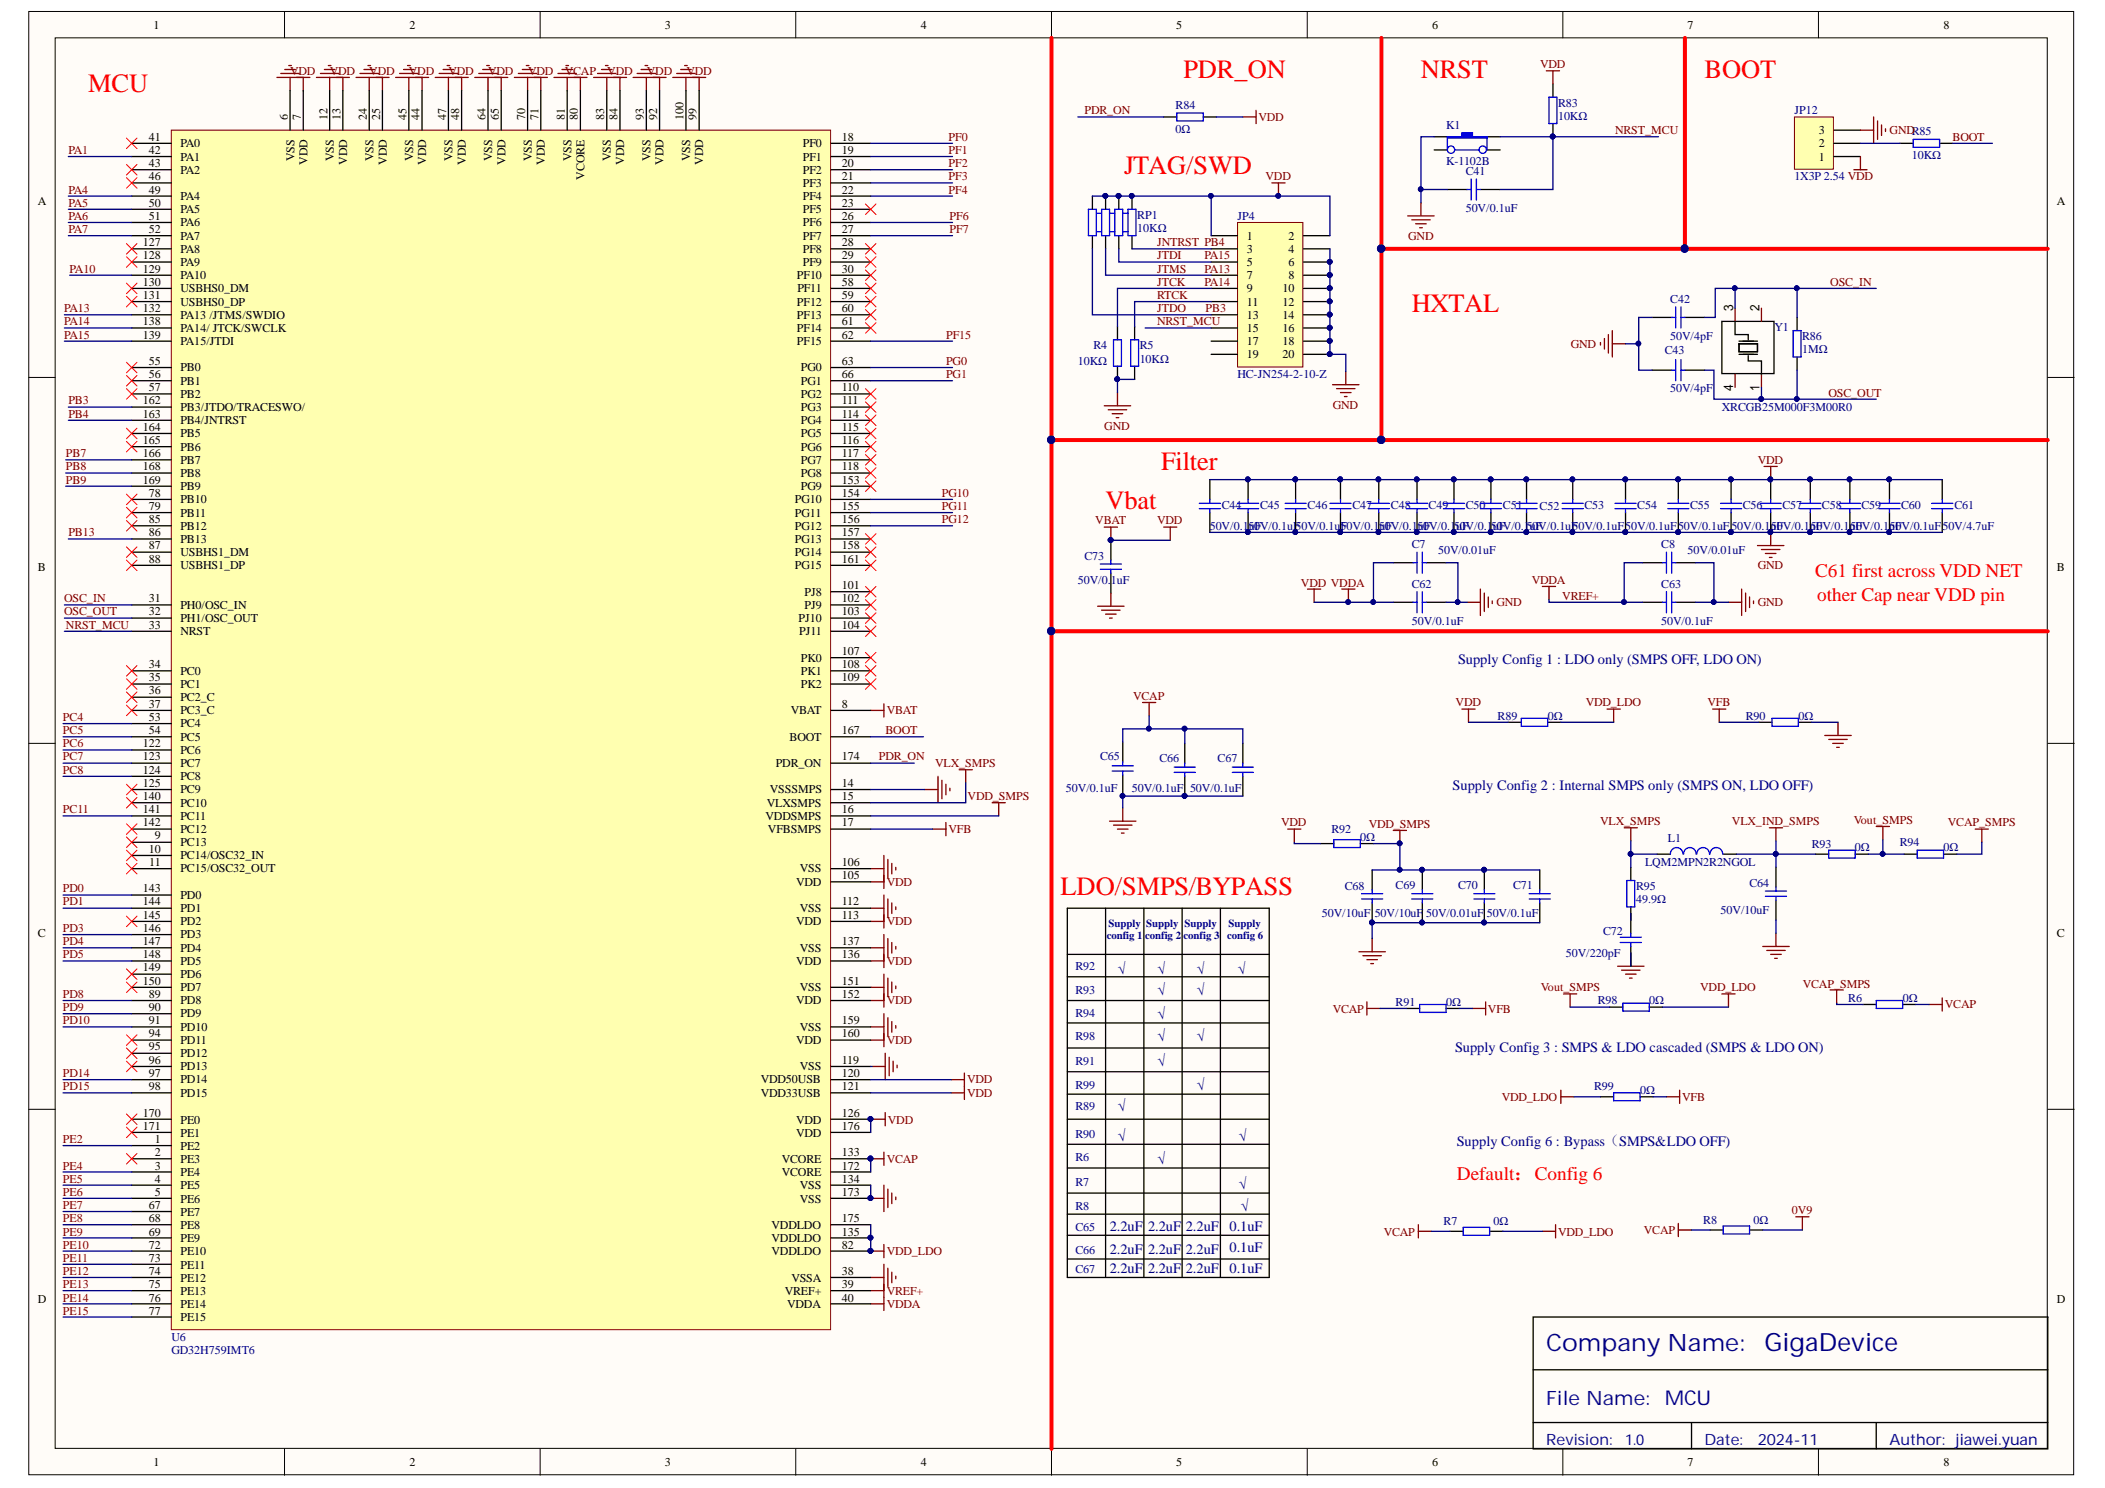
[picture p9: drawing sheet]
<svg xmlns="http://www.w3.org/2000/svg" width="297mm" height="210mm" viewBox="0 0 297 210" stroke-linecap="round" stroke-linejoin="round" font-family="sans-serif">
<defs><g id="words">
<g font-size="3.7" fill="#f00">
<text x="167" y="11.1">PDR_ON</text>
<text x="200.5" y="11.1">NRST</text>
<text x="240.5" y="11.1">BOOT</text>
<text x="12.4" y="12.9">MCU</text>
<text x="158.6" y="24.6">JTAG/SWD</text>
<text x="199.2" y="44">HXTAL</text>
<text x="156" y="71.8">Vbat</text>
<text x="163.9" y="66.3">Filter</text>
<text x="149.7" y="126.2">LDO/SMPS/BYPASS</text>
</g>
<text font-size="3.6" fill="#000080" x="249" y="190.5">GigaDevice</text>
<text font-size="3.4" fill="#11037f" x="218.2" y="190.5">Company Name:</text>
<text font-size="2.8" fill="#11037f" x="218.2" y="198.1">File Name: MCU</text>
<g font-size="2.7" fill="#f00">
<text x="256.2" y="81.4">C61 first across VDD NET</text>
<text x="256.4" y="84.8">other Cap near VDD pin</text>
<text x="205.6" y="166.4">Default：Config 6</text>
</g>
<g font-size="2.2" fill="#11037f">
<text x="218.2" y="203.8">Revision:</text>
<text x="240.5" y="203.8">Date:</text>
<text x="266.7" y="203.8">Author: jiawei.yuan</text>
</g>
<text font-size="2.2" fill="#000080" x="248" y="203.8">2024-11</text>
<text font-size="2.1" fill="#000080" x="229.3" y="203.9">1.0</text>
<g font-size="2" fill="#000080">
<text x="205.7" y="93.7">Supply Config 1 : LDO only (SMPS OFF, LDO ON)</text>
<text x="205" y="111.5">Supply Config 2 : Internal SMPS only (SMPS ON, LDO OFF)</text>
<text x="157.7" y="137.4">√</text>
<text x="163.3" y="137.4">√</text>
<text x="168.9" y="137.4">√</text>
<text x="174.6" y="137.4">√</text>
<text x="163.3" y="140.3">√</text>
<text x="163.3" y="143.7">√</text>
<text x="168.9" y="140.3">√</text>
<text x="163.3" y="146.8">√</text>
<text x="168.9" y="146.8">√</text>
<text x="205.3" y="148.3">Supply Config 3 : SMPS &amp; LDO cascaded (SMPS &amp; LDO ON)</text>
<text x="163.3" y="150.4">√</text>
<text x="168.9" y="153.8">√</text>
<text x="157.7" y="156.7">√</text>
<text x="157.7" y="160.9">√</text>
<text x="174.8" y="160.9">√</text>
<text x="205.6" y="161.7">Supply Config 6 : Bypass（SMPS&amp;LDO OFF)</text>
<text x="163.3" y="164.2">√</text>
<text x="174.8" y="167.7">√</text>
<text x="156.6" y="173.6">2.2uF</text>
<text x="162" y="173.6">2.2uF</text>
<text x="167.3" y="173.6">2.2uF</text>
<text x="173.5" y="173.6">0.1uF</text>
<text x="175" y="170.8">√</text>
<text x="156.6" y="176.8">2.2uF</text>
<text x="156.6" y="179.6">2.2uF</text>
<text x="162" y="176.8">2.2uF</text>
<text x="162" y="179.6">2.2uF</text>
<text x="167.3" y="179.6">2.2uF</text>
<text x="167.3" y="176.8">2.2uF</text>
<text x="173.5" y="176.6">0.1uF</text>
<text x="173.5" y="179.6">0.1uF</text>
</g>
<g font-size="1.7">
<text x="21.7" y="4.1">1</text>
<text x="57.8" y="4.1">2</text>
<text x="93.8" y="4.1">3</text>
<text x="129.9" y="4.1">4</text>
<text x="166" y="4.1">5</text>
<text x="202.1" y="4.1">6</text>
<text x="238.1" y="4.1">7</text>
<text x="274.3" y="4.1">8</text>
<text x="40.6" y="16.9" transform="rotate(-90 40.6 16.9)">6</text>
<text x="42.5" y="16.9" transform="rotate(-90 42.5 16.9)">7</text>
<text x="46.2" y="16.9" transform="rotate(-90 46.2 16.9)">12</text>
<text x="48.1" y="16.9" transform="rotate(-90 48.1 16.9)">13</text>
<text x="51.8" y="16.9" transform="rotate(-90 51.8 16.9)">24</text>
<text x="53.6" y="16.9" transform="rotate(-90 53.6 16.9)">25</text>
<text x="57.4" y="16.9" transform="rotate(-90 57.4 16.9)">45</text>
<text x="59.2" y="16.9" transform="rotate(-90 59.2 16.9)">44</text>
<text x="62.9" y="16.9" transform="rotate(-90 62.9 16.9)">47</text>
<text x="64.8" y="16.9" transform="rotate(-90 64.8 16.9)">48</text>
<text x="68.5" y="16.9" transform="rotate(-90 68.5 16.9)">64</text>
<text x="70.4" y="16.9" transform="rotate(-90 70.4 16.9)">65</text>
<text x="74.1" y="16.9" transform="rotate(-90 74.1 16.9)">70</text>
<text x="76" y="16.9" transform="rotate(-90 76 16.9)">71</text>
<text x="79.7" y="16.9" transform="rotate(-90 79.7 16.9)">81</text>
<text x="81.6" y="16.9" transform="rotate(-90 81.6 16.9)">80</text>
<text x="85.3" y="16.9" transform="rotate(-90 85.3 16.9)">83</text>
<text x="87.1" y="16.9" transform="rotate(-90 87.1 16.9)">84</text>
<text x="90.9" y="16.9" transform="rotate(-90 90.9 16.9)">93</text>
<text x="92.7" y="16.9" transform="rotate(-90 92.7 16.9)">92</text>
<text x="96.4" y="16.9" transform="rotate(-90 96.4 16.9)">100</text>
<text x="98.3" y="16.9" transform="rotate(-90 98.3 16.9)">99</text>
<text x="21" y="19.9">41</text>
<text x="21" y="21.7">42</text>
<text x="21" y="23.6">43</text>
<text x="25.5" y="20.8">PA0</text>
<text x="25.5" y="22.7">PA1</text>
<text x="41.5" y="22.7" transform="rotate(-90 41.5 22.7)">VSS</text>
<text x="43.4" y="23.3" transform="rotate(-90 43.4 23.3)">VDD</text>
<text x="47.1" y="22.7" transform="rotate(-90 47.1 22.7)">VSS</text>
<text x="49" y="23.3" transform="rotate(-90 49 23.3)">VDD</text>
<text x="52.7" y="22.7" transform="rotate(-90 52.7 22.7)">VSS</text>
<text x="54.6" y="23.3" transform="rotate(-90 54.6 23.3)">VDD</text>
<text x="58.3" y="22.7" transform="rotate(-90 58.3 22.7)">VSS</text>
<text x="60.1" y="23.3" transform="rotate(-90 60.1 23.3)">VDD</text>
<text x="63.9" y="22.7" transform="rotate(-90 63.9 22.7)">VSS</text>
<text x="65.7" y="23.3" transform="rotate(-90 65.7 23.3)">VDD</text>
<text x="69.5" y="22.7" transform="rotate(-90 69.5 22.7)">VSS</text>
<text x="71.3" y="23.3" transform="rotate(-90 71.3 23.3)">VDD</text>
<text x="75" y="22.7" transform="rotate(-90 75 22.7)">VSS</text>
<text x="76.9" y="23.3" transform="rotate(-90 76.9 23.3)">VDD</text>
<text x="80.6" y="22.7" transform="rotate(-90 80.6 22.7)">VSS</text>
<text x="86.2" y="22.7" transform="rotate(-90 86.2 22.7)">VSS</text>
<text x="88.1" y="23.3" transform="rotate(-90 88.1 23.3)">VDD</text>
<text x="91.8" y="22.7" transform="rotate(-90 91.8 22.7)">VSS</text>
<text x="93.6" y="23.3" transform="rotate(-90 93.6 23.3)">VDD</text>
<text x="97.4" y="22.7" transform="rotate(-90 97.4 22.7)">VSS</text>
<text x="99.2" y="23.3" transform="rotate(-90 99.2 23.3)">VDD</text>
<text x="113.3" y="20.8">PF0</text>
<text x="113.3" y="22.7">PF1</text>
<text x="118.8" y="19.9">18</text>
<text x="118.8" y="21.7">19</text>
<text x="118.8" y="23.6">20</text>
<text x="256.7" y="22.7">1</text>
<text x="256.7" y="20.8">2</text>
<text x="256.7" y="18.9">3</text>
<text x="5.3" y="28.9">A</text>
<text x="21" y="25.4">46</text>
<text x="21" y="27.3">49</text>
<text x="21" y="29.2">50</text>
<text x="25.5" y="24.5">PA2</text>
<text x="25.5" y="28.2">PA4</text>
<text x="82.5" y="25.4" transform="rotate(-90 82.5 25.4)">VCORE</text>
<text x="113.3" y="24.5">PF2</text>
<text x="113.3" y="26.4">PF3</text>
<text x="113.3" y="28.2">PF4</text>
<text x="118.8" y="25.4">21</text>
<text x="118.8" y="27.3">22</text>
<text x="118.8" y="29.2">23</text>
<text x="290.3" y="28.9">A</text>
<text x="20.1" y="34.7">127</text>
<text x="21" y="31">51</text>
<text x="21" y="32.9">52</text>
<text x="25.5" y="30.1">PA5</text>
<text x="25.5" y="31.9">PA6</text>
<text x="25.5" y="33.8">PA7</text>
<text x="25.5" y="35.7">PA8</text>
<text x="113.3" y="31.9">PF6</text>
<text x="113.3" y="33.8">PF7</text>
<text x="113.3" y="35.7">PF8</text>
<text x="113.3" y="30.1">PF5</text>
<text x="118.8" y="31">26</text>
<text x="118.8" y="32.9">27</text>
<text x="118.8" y="34.7">28</text>
<text x="176" y="33.8">1</text>
<text x="176" y="35.7">3</text>
<text x="181.8" y="33.8">2</text>
<text x="181.8" y="35.7">4</text>
<text x="20.1" y="36.6">128</text>
<text x="20.1" y="38.5">129</text>
<text x="20.1" y="40.3">130</text>
<text x="25.5" y="37.5">PA9</text>
<text x="25.5" y="39.4">PA10</text>
<text x="25.5" y="41.2">USBHS0_DM</text>
<text x="112.4" y="39.4">PF10</text>
<text x="112.5" y="41.2">PF11</text>
<text x="113.3" y="37.5">PF9</text>
<text x="118.8" y="36.6">29</text>
<text x="118.8" y="38.5">30</text>
<text x="118.8" y="40.3">58</text>
<text x="176" y="37.5">5</text>
<text x="176" y="39.4">7</text>
<text x="176" y="41.2">9</text>
<text x="181" y="41.2">10</text>
<text x="181.8" y="37.5">6</text>
<text x="181.8" y="39.4">8</text>
<text x="20.1" y="44">132</text>
<text x="20.1" y="45.9">138</text>
<text x="20.1" y="47.8">139</text>
<text x="20.1" y="42.2">131</text>
<text x="25.5" y="45">PA13 /JTMS/SWDIO</text>
<text x="25.5" y="46.8">PA14/ JTCK/SWCLK</text>
<text x="25.5" y="43.1">USBHS0_DP</text>
<text x="112.4" y="43.1">PF12</text>
<text x="112.4" y="45">PF13</text>
<text x="112.4" y="46.8">PF14</text>
<text x="118.8" y="42.2">59</text>
<text x="118.8" y="44">60</text>
<text x="118.8" y="45.9">61</text>
<text x="118.8" y="47.8">62</text>
<text x="176" y="43.1">11</text>
<text x="176" y="45">13</text>
<text x="176" y="46.8">15</text>
<text x="181" y="43.1">12</text>
<text x="181" y="45">14</text>
<text x="181" y="46.8">16</text>
<text x="21" y="51.5">55</text>
<text x="21" y="53.3">56</text>
<text x="25.5" y="52.4">PB0</text>
<text x="25.5" y="48.7">PA15/JTDI</text>
<text x="112.4" y="48.7">PF15</text>
<text x="113" y="52.4">PG0</text>
<text x="118.8" y="51.5">63</text>
<text x="118.8" y="53.3">66</text>
<text x="176" y="48.7">17</text>
<text x="176" y="50.5">19</text>
<text x="181" y="48.7">18</text>
<text x="181" y="50.5">20</text>
<text x="20.1" y="57.1">162</text>
<text x="20.1" y="58.9">163</text>
<text x="21" y="55.2">57</text>
<text x="25.5" y="54.3">PB1</text>
<text x="25.5" y="56.1">PB2</text>
<text x="25.5" y="58">PB3/JTDO/TRACESWO/</text>
<text x="25.5" y="59.8">PB4/JNTRST</text>
<text x="113" y="54.3">PG1</text>
<text x="113" y="58">PG3</text>
<text x="113" y="59.8">PG4</text>
<text x="113" y="56.1">PG2</text>
<text x="118.8" y="57.1">111</text>
<text x="118.8" y="58.9">114</text>
<text x="118.8" y="55.2">110</text>
<text x="20.1" y="60.8">164</text>
<text x="20.1" y="62.6">165</text>
<text x="20.1" y="64.5">166</text>
<text x="25.5" y="61.7">PB5</text>
<text x="25.5" y="63.6">PB6</text>
<text x="25.5" y="65.4">PB7</text>
<text x="113" y="61.7">PG5</text>
<text x="113" y="63.6">PG6</text>
<text x="113" y="65.4">PG7</text>
<text x="118.8" y="60.8">115</text>
<text x="118.8" y="62.6">116</text>
<text x="118.8" y="64.5">117</text>
<text x="20.1" y="66.4">168</text>
<text x="20.1" y="68.2">169</text>
<text x="21" y="70.1">78</text>
<text x="21" y="71.9">79</text>
<text x="25.5" y="71">PB10</text>
<text x="25.5" y="67.3">PB8</text>
<text x="25.5" y="69.1">PB9</text>
<text x="112.2" y="71">PG10</text>
<text x="113" y="67.3">PG8</text>
<text x="113" y="69.1">PG9</text>
<text x="118.8" y="66.4">118</text>
<text x="118.8" y="68.2">153</text>
<text x="118.8" y="70.1">154</text>
<text x="118.8" y="71.9">155</text>
<text x="21" y="73.8">85</text>
<text x="21" y="75.7">86</text>
<text x="21" y="77.5">87</text>
<text x="25.5" y="72.9">PB11</text>
<text x="25.5" y="74.7">PB12</text>
<text x="25.5" y="76.6">PB13</text>
<text x="112.2" y="72.9">PG11</text>
<text x="112.2" y="74.7">PG12</text>
<text x="112.2" y="76.6">PG13</text>
<text x="118.8" y="73.8">156</text>
<text x="118.8" y="75.7">157</text>
<text x="118.8" y="77.5">158</text>
<text x="5.3" y="80.6">B</text>
<text x="21" y="79.4">88</text>
<text x="25.5" y="78.4">USBHS1_DM</text>
<text x="25.5" y="80.3">USBHS1_DP</text>
<text x="112.2" y="78.4">PG14</text>
<text x="112.2" y="80.3">PG15</text>
<text x="118.8" y="83.1">101</text>
<text x="118.8" y="79.4">161</text>
<text x="290.3" y="80.6">B</text>
<text x="21" y="84.9">31</text>
<text x="21" y="86.8">32</text>
<text x="21" y="88.7">33</text>
<text x="25.5" y="85.9">PH0/OSC_IN</text>
<text x="25.5" y="87.7">PH1/OSC_OUT</text>
<text x="25.5" y="89.6">NRST</text>
<text x="112.7" y="87.7">PJ10</text>
<text x="112.8" y="89.6">PJ11</text>
<text x="113.5" y="84">PJ8</text>
<text x="113.5" y="85.9">PJ9</text>
<text x="118.8" y="84.9">102</text>
<text x="118.8" y="86.8">103</text>
<text x="118.8" y="88.7">104</text>
<text x="21" y="94.2">34</text>
<text x="25.5" y="95.2">PC0</text>
<text x="113" y="93.3">PK0</text>
<text x="113" y="95.2">PK1</text>
<text x="118.8" y="92.4">107</text>
<text x="118.8" y="94.2">108</text>
<text x="21" y="96.1">35</text>
<text x="21" y="98">36</text>
<text x="21" y="99.8">37</text>
<text x="21" y="101.7">53</text>
<text x="25.5" y="97">PC1</text>
<text x="25.5" y="98.9">PC2_C</text>
<text x="25.5" y="100.8">PC3_C</text>
<text x="111.6" y="100.8">VBAT</text>
<text x="113" y="97">PK2</text>
<text x="118.8" y="99.8">8</text>
<text x="118.8" y="96.1">109</text>
<text x="20.1" y="105.4">122</text>
<text x="20.1" y="107.3">123</text>
<text x="21" y="103.5">54</text>
<text x="25.5" y="102.6">PC4</text>
<text x="25.5" y="104.5">PC5</text>
<text x="25.5" y="106.3">PC6</text>
<text x="111.4" y="104.5">BOOT</text>
<text x="118.8" y="103.5">167</text>
<text x="118.8" y="107.3">174</text>
<text x="20.1" y="109.1">124</text>
<text x="20.1" y="111">125</text>
<text x="20.1" y="112.8">140</text>
<text x="25.5" y="108.2">PC7</text>
<text x="25.5" y="110.1">PC8</text>
<text x="25.5" y="111.9">PC9</text>
<text x="25.5" y="113.8">PC10</text>
<text x="108.2" y="113.8">VLXSMPS</text>
<text x="108.6" y="111.9">VSSSMPS</text>
<text x="109.5" y="108.2">PDR_ON</text>
<text x="118.8" y="111">14</text>
<text x="118.8" y="112.8">15</text>
<text x="20.1" y="114.7">141</text>
<text x="20.1" y="116.6">142</text>
<text x="21.8" y="118.4">9</text>
<text x="25.5" y="119.4">PC13</text>
<text x="25.5" y="115.6">PC11</text>
<text x="25.5" y="117.5">PC12</text>
<text x="108" y="115.6">VDDSMPS</text>
<text x="108.4" y="117.5">VFBSMPS</text>
<text x="118.8" y="114.7">16</text>
<text x="118.8" y="116.6">17</text>
<text x="20.1" y="125.9">143</text>
<text x="21" y="120.3">10</text>
<text x="21.1" y="122.1">11</text>
<text x="25.5" y="121.2">PC14/OSC32_IN</text>
<text x="25.5" y="123.1">PC15/OSC32_OUT</text>
<text x="112.3" y="124.9">VDD</text>
<text x="112.9" y="123.1">VSS</text>
<text x="118.8" y="122.1">106</text>
<text x="118.8" y="124">105</text>
<text x="20.1" y="127.7">144</text>
<text x="20.1" y="129.6">145</text>
<text x="20.1" y="131.4">146</text>
<text x="25.5" y="126.8">PD0</text>
<text x="25.5" y="128.7">PD1</text>
<text x="25.5" y="130.5">PD2</text>
<text x="112.3" y="130.5">VDD</text>
<text x="112.9" y="128.7">VSS</text>
<text x="118.8" y="127.7">112</text>
<text x="118.8" y="129.6">113</text>
<text x="5.3" y="132.2">C</text>
<text x="20.1" y="133.3">147</text>
<text x="20.1" y="135.2">148</text>
<text x="20.1" y="137">149</text>
<text x="25.5" y="132.4">PD3</text>
<text x="25.5" y="134.2">PD4</text>
<text x="25.5" y="136.1">PD5</text>
<text x="25.5" y="137.9">PD6</text>
<text x="112.3" y="136.1">VDD</text>
<text x="112.9" y="134.2">VSS</text>
<text x="118.8" y="135.2">136</text>
<text x="118.8" y="133.3">137</text>
<text x="290.3" y="132.2">C</text>
<text x="20.1" y="138.9">150</text>
<text x="21" y="140.7">89</text>
<text x="21" y="142.6">90</text>
<text x="25.5" y="141.7">PD8</text>
<text x="25.5" y="143.5">PD9</text>
<text x="25.5" y="139.8">PD7</text>
<text x="112.3" y="141.7">VDD</text>
<text x="112.9" y="139.8">VSS</text>
<text x="118.8" y="140.7">152</text>
<text x="118.8" y="138.9">151</text>
<text x="21" y="144.5">91</text>
<text x="21" y="146.3">94</text>
<text x="21" y="148.2">95</text>
<text x="25.5" y="145.4">PD10</text>
<text x="25.5" y="147.2">PD11</text>
<text x="25.5" y="149.1">PD12</text>
<text x="112.3" y="147.2">VDD</text>
<text x="112.9" y="145.4">VSS</text>
<text x="118.8" y="146.3">160</text>
<text x="118.8" y="144.5">159</text>
<text x="21" y="150">96</text>
<text x="21" y="151.9">97</text>
<text x="21" y="153.8">98</text>
<text x="25.5" y="151">PD13</text>
<text x="25.5" y="152.8">PD14</text>
<text x="25.5" y="154.7">PD15</text>
<text x="107.4" y="152.8">VDD50USB</text>
<text x="107.4" y="154.7">VDD33USB</text>
<text x="112.9" y="151">VSS</text>
<text x="118.8" y="150">119</text>
<text x="118.8" y="151.9">120</text>
<text x="118.8" y="153.8">121</text>
<text x="20.1" y="157.6">170</text>
<text x="20.1" y="159.4">171</text>
<text x="21.8" y="161.3">1</text>
<text x="25.5" y="158.5">PE0</text>
<text x="25.5" y="160.3">PE1</text>
<text x="112.3" y="158.5">VDD</text>
<text x="112.3" y="160.3">VDD</text>
<text x="118.8" y="157.6">126</text>
<text x="118.8" y="159.4">176</text>
<text x="21.8" y="163.1">2</text>
<text x="21.8" y="165">3</text>
<text x="21.8" y="166.9">4</text>
<text x="25.5" y="162.2">PE2</text>
<text x="25.5" y="164.1">PE3</text>
<text x="25.5" y="165.9">PE4</text>
<text x="25.5" y="167.8">PE5</text>
<text x="110.3" y="164.1">VCORE</text>
<text x="110.3" y="165.9">VCORE</text>
<text x="112.9" y="167.8">VSS</text>
<text x="118.8" y="163.1">133</text>
<text x="118.8" y="166.9">134</text>
<text x="118.8" y="165">172</text>
<text x="21" y="170.6">67</text>
<text x="21" y="172.4">68</text>
<text x="21.8" y="168.7">5</text>
<text x="25.5" y="169.6">PE6</text>
<text x="25.5" y="171.5">PE7</text>
<text x="25.5" y="173.4">PE8</text>
<text x="108.9" y="173.4">VDDLDO</text>
<text x="112.9" y="169.6">VSS</text>
<text x="118.8" y="168.7">173</text>
<text x="118.8" y="172.4">175</text>
<text x="21" y="174.3">69</text>
<text x="21" y="176.2">72</text>
<text x="21" y="178">73</text>
<text x="21" y="179.9">74</text>
<text x="25.5" y="175.2">PE9</text>
<text x="25.5" y="177.1">PE10</text>
<text x="25.5" y="178.9">PE11</text>
<text x="108.9" y="177.1">VDDLDO</text>
<text x="108.9" y="175.2">VDDLDO</text>
<text x="118.8" y="179.9">38</text>
<text x="118.8" y="176.2">82</text>
<text x="118.8" y="174.3">135</text>
<text x="5.3" y="183.8">D</text>
<text x="21" y="181.7">75</text>
<text x="21" y="183.6">76</text>
<text x="21" y="185.5">77</text>
<text x="25.5" y="180.8">PE12</text>
<text x="25.5" y="182.7">PE13</text>
<text x="25.5" y="184.5">PE14</text>
<text x="110.7" y="182.7">VREF+</text>
<text x="111.1" y="184.5">VDDA</text>
<text x="111.7" y="180.8">VSSA</text>
<text x="118.8" y="183.6">40</text>
<text x="118.8" y="181.7">39</text>
<text x="290.3" y="183.8">D</text>
<text x="25.5" y="186.4">PE15</text>
<text x="21.7" y="206.8">1</text>
<text x="57.8" y="206.8">2</text>
<text x="93.8" y="206.8">3</text>
<text x="129.9" y="206.8">4</text>
<text x="166" y="206.8">5</text>
<text x="202.1" y="206.8">6</text>
<text x="238.1" y="206.8">7</text>
<text x="274.3" y="206.8">8</text>
</g>
<g font-size="1.7" fill="#800000">
<text x="40.9" y="10.6">VDD</text>
<text x="46.5" y="10.6">VDD</text>
<text x="52.1" y="10.6">VDD</text>
<text x="57.7" y="10.6">VDD</text>
<text x="63.3" y="10.6">VDD</text>
<text x="68.9" y="10.6">VDD</text>
<text x="74.5" y="10.6">VDD</text>
<text x="79.7" y="10.6">VCAP</text>
<text x="85.7" y="10.6">VDD</text>
<text x="91.3" y="10.6">VDD</text>
<text x="96.9" y="10.6">VDD</text>
<text x="217.3" y="9.6">VDD</text>
<text x="153" y="16.1">PDR_ON</text>
<text x="177.6" y="17.1">VDD</text>
<text x="9.6" y="21.7">PA1</text>
<text x="133.8" y="19.9">PF0</text>
<text x="133.8" y="21.7">PF1</text>
<text x="133.8" y="23.6">PF2</text>
<text x="227.9" y="18.9">NRST_MCU</text>
<text x="266.7" y="18.9">GNDR85</text>
<text x="275.5" y="19.9">BOOT</text>
<text x="9.6" y="27.3">PA4</text>
<text x="9.6" y="29.2">PA5</text>
<text x="133.8" y="25.4">PF3</text>
<text x="133.8" y="27.3">PF4</text>
<text x="178.6" y="25.4">VDD</text>
<text x="9.6" y="31">PA6</text>
<text x="9.6" y="32.9">PA7</text>
<text x="134" y="31">PF6</text>
<text x="134" y="32.9">PF7</text>
<text x="163.3" y="34.7">JNTRST PB4</text>
<text x="198.7" y="33.8">GND</text>
<text x="9.8" y="38.5">PA10</text>
<text x="163.3" y="36.6">JTDI</text>
<text x="163.3" y="38.5">JTMS</text>
<text x="163.3" y="40.3">JTCK</text>
<text x="170" y="40.3">PA14</text>
<text x="170" y="38.5">PA13</text>
<text x="170" y="36.6">PA15</text>
<text x="258.3" y="40.3">OSC_IN</text>
<text x="9.1" y="44">PA13</text>
<text x="9.1" y="45.9">PA14</text>
<text x="9.1" y="47.8">PA15</text>
<text x="133.5" y="47.8">PF15</text>
<text x="163.3" y="42.2">RTCK</text>
<text x="163.3" y="44">JTDO</text>
<text x="163.3" y="45.9">NRST_MCU</text>
<text x="170.1" y="44">PB3</text>
<text x="133.5" y="51.5">PG0</text>
<text x="133.5" y="53.3">PG1</text>
<text x="221.6" y="49">GND</text>
<text x="9.6" y="58.9">PB4</text>
<text x="9.6" y="57.1">PB3</text>
<text x="188.1" y="57.6">GND</text>
<text x="258" y="56">OSC_OUT</text>
<text x="9.3" y="64.5">PB7</text>
<text x="155.8" y="60.6">GND</text>
<text x="248" y="65.4">VDD</text>
<text x="9.3" y="66.4">PB8</text>
<text x="9.3" y="68.2">PB9</text>
<text x="132.9" y="70.1">PG10</text>
<text x="132.9" y="71.9">PG11</text>
<text x="9.6" y="75.7">PB13</text>
<text x="132.9" y="73.8">PG12</text>
<text x="154.6" y="74">VBAT</text>
<text x="163.3" y="74">VDD</text>
<text x="183.6" y="82.8">VDD VDDA</text>
<text x="216.1" y="82.3">VDDA</text>
<text x="248" y="80.3">GND</text>
<text x="9.1" y="84.9">OSC_IN</text>
<text x="9.1" y="86.8">OSC_OUT</text>
<text x="9.3" y="88.7">NRST_MCU</text>
<text x="211.2" y="85.5">GND</text>
<text x="220.5" y="84.6">VREF+</text>
<text x="248" y="85.5">GND</text>
<text x="8.9" y="101.7">PC4</text>
<text x="125.1" y="100.8">VBAT</text>
<text x="159.9" y="98.7">VCAP</text>
<text x="205.4" y="99.7">VDD</text>
<text x="223.8" y="99.7">VDD_LDO</text>
<text x="240.9" y="99.7">VFB</text>
<text x="8.9" y="103.5">PC5</text>
<text x="8.9" y="105.4">PC6</text>
<text x="8.9" y="107.3">PC7</text>
<text x="124" y="107.3">PDR_ON</text>
<text x="125" y="103.5">BOOT</text>
<text x="8.9" y="109.1">PC8</text>
<text x="132" y="108.2">VLX_SMPS</text>
<text x="136.5" y="112.8">VDD_SMPS</text>
<text x="8.9" y="114.7">PC11</text>
<text x="133.8" y="117.5">VFB</text>
<text x="180.8" y="116.6">VDD</text>
<text x="193.1" y="116.8">VDD_SMPS</text>
<text x="225.8" y="116.4">VLX_SMPS</text>
<text x="244.4" y="116.4">VLX_IND_SMPS</text>
<text x="261.6" y="116.2">Vout_SMPS</text>
<text x="274.9" y="116.6">VCAP_SMPS</text>
<text x="8.9" y="125.9">PD0</text>
<text x="125.1" y="124.9">VDD</text>
<text x="8.9" y="127.7">PD1</text>
<text x="8.9" y="131.4">PD3</text>
<text x="125.1" y="130.5">VDD</text>
<text x="8.9" y="133.3">PD4</text>
<text x="8.9" y="135.2">PD5</text>
<text x="125.1" y="136.1">VDD</text>
<text x="8.9" y="140.7">PD8</text>
<text x="8.9" y="142.6">PD9</text>
<text x="125.1" y="141.7">VDD</text>
<text x="188.1" y="142.9">VCAP</text>
<text x="210" y="142.9">VFB</text>
<text x="217.4" y="139.8">Vout_SMPS</text>
<text x="239.9" y="139.8">VDD_LDO</text>
<text x="254.4" y="139.3">VCAP_SMPS</text>
<text x="274.4" y="142.3">VCAP</text>
<text x="8.9" y="144.5">PD10</text>
<text x="125.1" y="147.2">VDD</text>
<text x="8.9" y="151.9">PD14</text>
<text x="8.9" y="153.8">PD15</text>
<text x="136.5" y="152.8">VDD</text>
<text x="136.5" y="154.7">VDD</text>
<text x="211.9" y="155.3">VDD_LDO</text>
<text x="237.4" y="155.3">VFB</text>
<text x="8.9" y="161.3">PE2</text>
<text x="125.3" y="158.5">VDD</text>
<text x="8.9" y="165">PE4</text>
<text x="8.9" y="166.9">PE5</text>
<text x="125.1" y="164.1">VCAP</text>
<text x="8.9" y="170.6">PE7</text>
<text x="8.9" y="172.4">PE8</text>
<text x="8.9" y="168.7">PE6</text>
<text x="252.9" y="171.3">0V9</text>
<text x="8.9" y="174.3">PE9</text>
<text x="8.9" y="176.2">PE10</text>
<text x="8.9" y="178">PE11</text>
<text x="8.9" y="179.9">PE12</text>
<text x="125.1" y="177.1">VDD_LDO</text>
<text x="195.3" y="174.3">VCAP</text>
<text x="219.9" y="174.3">VDD_LDO</text>
<text x="232" y="174">VCAP</text>
<text x="8.9" y="181.7">PE13</text>
<text x="8.9" y="183.6">PE14</text>
<text x="8.9" y="185.5">PE15</text>
<text x="125.1" y="182.7">VREF+</text>
<text x="125.1" y="184.5">VDDA</text>
</g>
<g font-size="1.7" fill="#000080">
<text x="165.9" y="15.4">R84</text>
<text x="219.9" y="15">R83</text>
<text x="219.9" y="16.9">10KΩ</text>
<text x="253.2" y="16.1">JP12</text>
<text x="165.9" y="18.8">0Ω</text>
<text x="204.1" y="18.2">K1</text>
<text x="204.1" y="23.2">K-1102B</text>
<text x="269.8" y="22.5">10KΩ</text>
<text x="206.8" y="24.7">C41</text>
<text x="206.8" y="29.9">50V/0.1uF</text>
<text x="253.2" y="25.4">1X3P 2.54 VDD</text>
<text x="160.5" y="30.8">RP1</text>
<text x="160.5" y="32.7">10KΩ</text>
<text x="174.6" y="31">JP4</text>
<text x="235.7" y="42.8">C42</text>
<text x="235.7" y="47.9">50V/4pF</text>
<text x="250.4" y="46.7">Y1</text>
<text x="254.3" y="47.9">R86</text>
<text x="152.1" y="51.5">10KΩ</text>
<text x="154.3" y="49.3">R4</text>
<text x="160.8" y="49.3">R5</text>
<text x="160.8" y="51.1">10KΩ</text>
<text x="174.6" y="53.3">HC-JN254-2-10-Z</text>
<text x="234.9" y="50">C43</text>
<text x="254.3" y="49.8">1MΩ</text>
<text x="235.7" y="55.4">50V/4pF</text>
<text x="243" y="58">XRCGB25M000F3M00R0</text>
<text x="172.4" y="71.8">C44</text>
<text x="177.8" y="71.8">C45</text>
<text x="184.5" y="71.8">C46</text>
<text x="190.9" y="71.8">C47</text>
<text x="196.3" y="71.8">C48</text>
<text x="201.6" y="71.8">C49</text>
<text x="206.8" y="71.8">C50</text>
<text x="212.1" y="71.8">C51</text>
<text x="217.2" y="71.9">C52</text>
<text x="223.6" y="71.8">C53</text>
<text x="231" y="71.8">C54</text>
<text x="238.5" y="71.8">C55</text>
<text x="245.9" y="71.8">C56</text>
<text x="251.5" y="71.8">C57</text>
<text x="257.1" y="71.8">C58</text>
<text x="262.7" y="71.8">C59</text>
<text x="268.3" y="71.8">C60</text>
<text x="275.8" y="71.8">C61</text>
<text x="170.7" y="74.7">50V/0.1uF</text>
<text x="176.1" y="74.7">50V/0.1uF</text>
<text x="182.8" y="74.7">50V/0.1uF</text>
<text x="189.2" y="74.7">50V/0.1uF</text>
<text x="194.6" y="74.7">50V/0.1uF</text>
<text x="199.2" y="77.3">C7</text>
<text x="200" y="74.7">50V/0.1uF</text>
<text x="205.2" y="74.7">50V/0.1uF</text>
<text x="210.4" y="74.7">50V/0.1uF</text>
<text x="215.4" y="74.7">50V/0.1uF</text>
<text x="221.9" y="74.7">50V/0.1uF50V/0.1uF50V/0.1uF</text>
<text x="234.4" y="77.3">C8</text>
<text x="244.3" y="74.7">50V/0.1uF</text>
<text x="249.9" y="74.7">50V/0.1uF</text>
<text x="255.5" y="74.7">50V/0.1uF</text>
<text x="261.1" y="74.7">50V/0.1uF</text>
<text x="266.7" y="74.7">50V/0.1uF</text>
<text x="274.1" y="74.7">50V/4.7uF</text>
<text x="152.1" y="82.3">50V/0.1uF</text>
<text x="153" y="79">C73</text>
<text x="199.2" y="82.9">C62</text>
<text x="203" y="78.1">50V/0.01uF</text>
<text x="234.4" y="82.9">C63</text>
<text x="238.1" y="78.1">50V/0.01uF</text>
<text x="199.2" y="88.2">50V/0.1uF</text>
<text x="234.4" y="88.2">50V/0.1uF</text>
<text x="211.3" y="101.5">R89</text>
<text x="218.4" y="101.5">0Ω</text>
<text x="246.3" y="101.5">R90</text>
<text x="253.8" y="101.5">0Ω</text>
<text x="155.2" y="107.3">C65</text>
<text x="163.6" y="107.5">C66</text>
<text x="171.8" y="107.5">C67</text>
<text x="150.4" y="111.7">50V/0.1uF</text>
<text x="159.7" y="111.7">50V/0.1uF</text>
<text x="167.9" y="111.7">50V/0.1uF</text>
<text x="187.9" y="117.5">R92</text>
<text x="192" y="118.7">0Ω</text>
<text x="235.4" y="118.8">L1</text>
<text x="255.7" y="119.6">R93</text>
<text x="268.1" y="119.4">R94</text>
<text x="189.8" y="125.5">C68</text>
<text x="196.9" y="125.4">C69</text>
<text x="205.7" y="125.4">C70</text>
<text x="213.5" y="125.4">C71</text>
<text x="230.9" y="125.5">R95</text>
<text x="232.1" y="122.1">LQM2MPN2R2NGOL</text>
<text x="246.9" y="125.2">C64</text>
<text x="261.7" y="120.1">0Ω</text>
<text x="274.3" y="120.1">0Ω</text>
<text x="186.5" y="129.4">50V/10uF</text>
<text x="194" y="129.4">50V/10uF</text>
<text x="201.3" y="129.4">50V/0.01uF</text>
<text x="209.8" y="129.4">50V/0.1uF</text>
<text x="226.2" y="131.9">C72</text>
<text x="230.9" y="127.4">49.9Ω</text>
<text x="242.8" y="128.9">50V/10uF</text>
<text x="151.8" y="136.8">R92</text>
<text x="221" y="135">50V/220pF</text>
<text x="151.8" y="140.2">R93</text>
<text x="151.8" y="143.5">R94</text>
<text x="196.9" y="141.9">R91</text>
<text x="204.1" y="141.9">0Ω</text>
<text x="225.5" y="141.7">R98</text>
<text x="232.7" y="141.7">0Ω</text>
<text x="260.8" y="141.3">R6</text>
<text x="268.5" y="141.3">0Ω</text>
<text x="151.8" y="146.7">R98</text>
<text x="151.8" y="150.3">R91</text>
<text x="151.8" y="153.6">R99</text>
<text x="224.9" y="153.8">R99</text>
<text x="231.5" y="154.3">0Ω</text>
<text x="151.8" y="156.6">R89</text>
<text x="151.8" y="160.5">R90</text>
<text x="151.8" y="163.8">R6</text>
<text x="151.8" y="167.4">R7</text>
<text x="151.8" y="170.7">R8</text>
<text x="151.8" y="173.7">C65</text>
<text x="203.7" y="172.8">R7</text>
<text x="210.7" y="172.8">0Ω</text>
<text x="240.3" y="172.6">R8</text>
<text x="247.4" y="172.6">0Ω</text>
<text x="151.8" y="176.8">C66</text>
<text x="151.8" y="179.6">C67</text>
<text x="24.2" y="189.2">U6</text>
<text x="24.2" y="191">GD32H759IMT6</text>
</g>
<g font-size="1.5" fill="#000080">
<text x="156.4" y="130.8">Supply</text>
<text x="161.8" y="130.8">Supply</text>
<text x="167.2" y="130.8">Supply</text>
<text x="173.3" y="130.8">Supply</text>
<text x="156.2" y="132.5">config 1</text>
<text x="161.6" y="132.5">config 2</text>
<text x="167" y="132.5">config 3</text>
<text x="173.2" y="132.5">config 6</text>
</g>
</g></defs>
<g fill="#fffcf8" stroke="#000" stroke-width=".14">
<path d="M4.1 1.6h288.5v206.4h-288.5z"/>
<path d="M7.8 5.3h281.1v199h-281.1z"/>
</g>
<g fill="none" stroke="#000" stroke-width=".14">
<path d="M40.1 1.6v3.7M76.2 1.6v3.7M112.3 1.6v3.7M148.4 1.6v3.7M184.5 1.6v3.7M220.5 1.6v3.7M256.6 1.6v3.7M4.1 53.2h3.7M289 53.2h3.7M4.1 104.9h3.7M289 104.9h3.7M4.1 156.5h3.7"/>
<path d="M289 156.5h3.7M40.1 204.4v3.7M76.2 204.4v3.7M112.3 204.4v3.7M148.4 204.4v3.7M184.5 204.4v3.7M220.5 204.4v3.7M256.6 204.4v3.7"/>
</g>
<path d="M202.4 19.3h1.8M209.8 19.3h1.9M233.1 44.8h2.8M233.1 52.2h2.8M237.8 44.8h2.8M237.8 52.2h2.8M216.3 185.8h72.7v18.6h-72.7zM216.3 193.2h72.7M216.3 200.7h72.7M238.7 200.7v3.7M264.8 200.7v3.7" fill="none" stroke="#000" stroke-width=".19"/>
<path d="M235.9 44.8h.6M235.9 52.2h.6M236.5 43.3v3M236.5 50.7v3M237.2 44.8h.6M237.2 43.3v3M237.2 50.7v3M237.2 52.2h.6" fill="none" stroke="#00f" stroke-width=".19"/>
<path d="M204.2 19.3h2.1v-.6h1.5v.6h2v.2h-5.6z" fill-rule="evenodd" fill="#00f"/>
<g fill="none" stroke="#00f" stroke-width=".19">
<path d="M204.2 19.3h2.1v-.6h1.5v.6h2v.2h-5.6zM204.2 19.3v1.9M209.8 19.3v1.9M218.6 13.7h1.1v3.7h-1.1zM270 19.7h3.7v1.1h-3.7zM205.4 21.2h3.3M207 26.7h.6M207.6 25.2v3M208.3 26.7h.6M208.3 25.2v3"/>
<circle cx="204.7" cy="21.1" r=".52"/>
<circle cx="209.2" cy="21.1" r=".52"/>
</g>
<path d="M219.1 11.9v1.8M219.1 17.4v1.9M202.4 21.2h1.8M204.2 26.7h2.8M208.9 26.7h2.8M209.8 21.2h1.9M268.1 20.2h1.9M273.7 20.2h1.9" fill="none" stroke="#000" stroke-width=".19"/>
<path d="M198.7 30.5h3.7M199.2 31h2.6M199.8 31.6h1.5M200.3 32.1h.4M200.5 28.6v1.9" fill="none" stroke="#800000" stroke-width=".19"/>
<circle cx="219.1" cy="19.3" r=".34" fill="#000080" stroke="#000080" stroke-width=".14"/>
<path d="M253.2 16.5h5.5v7.4h-5.5z" fill="#ffffb0" stroke="#800000" stroke-width=".14"/>
<g fill="none" stroke="#000" stroke-width=".19">
<path d="M164.2 16.5h1.9M169.8 16.5h1.9M258.8 18.4h3.7M258.8 22.1h3.7M258.8 20.2h3.7M253.6 44.8v1.8M253.6 50.4v1.8M156.8 76.2v2.8M170.7 67.7v2.7M170.7 72.3v2.8M176.1 67.7v2.7M176.1 72.3v2.8"/>
<path d="M182.8 67.7v2.7M182.8 72.3v2.8M189.2 67.7v2.7M189.2 72.3v2.8M194.6 67.7v2.7M194.6 72.3v2.8M200 67.7v2.7M200 72.3v2.8M205.2 67.7v2.7M205.2 72.3v2.8M210.4 67.7v2.7M210.4 72.3v2.8"/>
<path d="M215.4 67.7v2.7M215.4 72.3v2.8M221.9 67.7v2.7M221.9 72.3v2.8M229.4 67.7v2.7M229.4 72.3v2.8M236.8 67.7v2.7M236.8 72.3v2.8M244.3 67.7v2.7M244.3 72.3v2.8M249.9 67.7v2.7M249.9 72.3v2.8"/>
<path d="M255.4 67.7v2.7M255.4 72.3v2.8M261 67.7v2.7M261 72.3v2.8M266.6 67.7v2.7M266.6 72.3v2.8M274.1 67.7v2.7M274.1 72.3v2.8M156.8 80.9v2.8M196.6 85h2.8M201.3 85h2.8M231.8 85h2.8"/>
<path d="M236.5 85h2.7M158.4 104.7v2.8M158.4 109.3v2.8M167.2 104.9v2.8M167.2 109.5v2.8M175.4 104.9v2.8M175.4 109.5v2.8M186.4 119h1.8M192 119h1.8M212.8 101.9h1.9M218.4 101.9h1.9M248.2 101.9h1.8"/>
<path d="M253.8 101.9h1.8M150.6 134.6h28.5M150.6 137.8h28.5M156 128.1v52.1M161.4 128.1v52.1M166.8 128.1v52.1M172.2 128.1v52.1M179.1 128.1h-28.5v52.1M193.6 122.7v2.8M193.6 127.4v2.8M200.7 122.7v2.8M200.7 127.4v2.8"/>
<path d="M209.5 122.7v2.8M209.5 127.4v2.8M217.3 122.7v2.8M217.3 127.4v2.8M230.1 122.4v1.8M230.1 127.9v3.8M230.1 133.5v2.8M233.8 120.5h1.9M243.2 120.5h1.8M250.6 122.4v2.7M250.6 127v2.8M256.2 120.5h1.9"/>
<path d="M261.8 120.5h1.8M268.7 120.5h1.8M274.3 120.5h1.8M150.6 141.1h28.5M150.6 144.3h28.5M150.6 147.8h28.5M150.6 151.2h28.5M150.6 154.3h28.5M150.6 157.9h28.5M198.5 142.3h1.8M204.1 142.3h1.8M225.8 154.7h1.9"/>
<path d="M227.1 142.1h1.9M231.4 154.7h1.9M232.7 142.1h1.9M150.6 161.4h28.5"/>
</g>
<g fill="none" stroke="#800000" stroke-width=".19">
<path d="M39.1 10.9h4.6M39.6 10.4h2.6M40.2 9.8h1.5M40.7 9.2h.4M40.9 10.9v1.9M42.8 10.9v1.9M44.7 10.9h4.6M45.2 10.4h2.6M45.8 9.8h1.5M46.3 9.2h.4M46.5 10.9v1.9M48.4 10.9v1.9"/>
<path d="M50.2 10.9h4.7M50.8 10.4h2.6M51.4 9.8h1.4M51.9 9.2h.4M52.1 10.9v1.9M54 10.9v1.9M55.8 10.9h4.7M56.4 10.4h2.6M56.9 9.8h1.5M57.5 9.2h.4M57.7 10.9v1.9M59.6 10.9v1.9"/>
<path d="M61.4 10.9h4.7M62 10.4h2.6M62.5 9.8h1.5M63.1 9.2h.4M63.3 10.9v1.9M65.1 10.9v1.9M67 10.9h4.7M67.6 10.4h2.6M68.1 9.8h1.5M68.7 9.2h.3M68.9 10.9v1.9M70.7 10.9v1.9"/>
<path d="M72.6 10.9h4.6M73.1 10.4h2.7M73.7 9.8h1.5M74.3 9.2h.3M74.4 10.9v1.9M76.3 10.9v1.9M78.2 10.9h4.6M78.7 10.4h2.6M79.3 9.8h1.5M79.8 9.2h.4M80 10.9v1.9M81.9 10.9v1.9"/>
<path d="M83.8 10.9h4.6M84.3 10.4h2.6M84.9 9.8h1.5M85.4 9.2h.4M85.6 10.9v1.9M87.5 10.9v1.9M89.3 10.9h4.7M89.9 10.4h2.6M90.5 9.8h1.5M91 9.2h.4M91.2 10.9v1.9M93.1 10.9v1.9"/>
<path d="M94.9 10.9h4.7M95.5 10.4h2.6M96.1 9.8h1.4M96.6 9.2h.4M96.8 10.9v1.9M98.7 10.9v1.9M175.4 16.5h1.8M177.2 15.6v1.8M218.2 10h1.9M219.1 10v1.9M262.5 18.4h1.9M264.4 16.5v3.7"/>
<path d="M264.9 17.1v2.6M265.5 17.6v1.5M266.1 18.2v.3M261.6 23.9h1.9M262.5 22.1v1.8M225.8 48.3v.4M226.4 47.8v1.4M227 47.2v2.6M227.5 46.6v3.8M227.5 48.5h1.9M155.8 74.4h1.9M156.8 74.4v1.8"/>
<path d="M164.2 74.4h1.9M165.1 74.4v1.8M248 77h3.7M248.6 77.5h2.6M248.9 65.8h1.9M249.1 78.1h1.5M249.7 78.6h.3M249.9 65.8v1.9M249.9 75.1v1.9M124.7 99.3v1.8M154.9 85.5h3.7M155.5 86.1h2.6"/>
<path d="M156 86.6h1.5M156.6 87.2h.3M156.8 83.7v1.8M161.2 99.1h1.9M162.2 99.1v1.9M184.5 83.1h1.9M185.4 83.1v1.9M207 85h1.9M208.9 83.1v3.7M209.5 83.7v2.6M210 84.2v1.5M210.6 84.8v.3"/>
<path d="M243.9 85h1.9M245.8 83.1v3.7M246.3 83.7v2.6M246.9 84.2v1.5M247.4 84.8v.3M122.9 100.2h1.8M130.5 111.4h1.9M131.6 117h1.9M132.4 109.5v3.7M132.9 110.1v2.6M133.5 110.6v1.5M133.5 116v1.9"/>
<path d="M134 111.2v.4M135.3 108.6h1.9M136.3 108.6v1.8M140 113.2h1.9M140.9 113.2v1.9M156.6 115.8h3.7M157.1 116.4h2.6M157.7 117h1.5M158.2 117.5h.4M158.4 114v1.8M181.7 117h1.9M182.6 117v1.8"/>
<path d="M196.6 117.1h1.9M197.5 117.1v1.9M206.3 100h1.9M207.2 100v1.9M226.8 100h1.8M227.7 100v1.9M229.2 116.8h1.9M230.1 116.8v1.8M241.7 100h1.8M242.6 100v1.9M249.7 116.8h1.8M250.6 116.8v1.8"/>
<path d="M257.5 103.7h3.7M258.1 104.3h2.6M258.6 104.9h1.5M259.2 105.4h.3M259.4 101.9v1.8M264.8 116.6h1.8M265.7 116.6v1.8M122.9 122.5h1.8M122.9 124.4h1.8M122.9 128.1h1.8M122.9 130h1.8M122.9 133.7h1.8"/>
<path d="M122.9 135.6h1.8M122.9 139.3h1.8M124.7 120.7v4.6M124.7 126.3v4.6M124.7 131.8v4.7M124.7 137.4v4.7M125.3 121.2v2.6M125.3 126.8v2.6M125.3 132.4v2.6M125.3 138v2.6M125.8 121.8v1.5M125.8 127.4v1.5"/>
<path d="M125.8 133v1.4M125.8 138.5v1.5M126.4 122.4v.3M126.4 127.9v.4M126.4 133.5v.4M126.4 139.1v.4M191.8 134.3h3.7M192.3 134.8h2.6M192.9 135.4h1.5M193.4 135.9h.4M193.6 132.4v1.9M228.3 136.3h3.7"/>
<path d="M228.8 136.9h2.6M229.4 137.4h1.5M229.9 138h.4M230.1 134.4v1.9M248.7 133.5h3.8M249.3 134.1h2.6M249.9 134.6h1.5M250.4 135.2h.4M250.6 131.7v1.8M122.9 141.1h1.8M122.9 144.9h1.8M122.9 146.7h1.8"/>
<path d="M123.1 150.4h1.8M123.1 157.9h1.8M124.7 143v4.6M124.9 148.6v3.7M124.9 157v1.8M125.3 143.6v2.6M125.5 149.1v2.6M125.8 144.1v1.5M126 149.7v1.5M126.4 144.7v.3M126.6 150.3v.3M134.2 152.3h1.9"/>
<path d="M134.2 154.2h1.9M136.1 151.4v3.7M192.9 142.3h1.8M192.9 141.3v1.9M207.8 142.3h1.8M209.6 141.3v1.9M220.3 153.8v1.8M220.3 154.7h1.8M220.6 140.2h1.9M221.6 140.2v1.9M235.2 154.7h1.8M237 153.8v1.8"/>
<path d="M243 140.2h1.8M243.9 140.2v1.9M122.9 163.5h1.8M122.9 176.5h1.8M122.9 169h1.8M124.7 162.5v1.9M124.7 167.2v3.7M124.7 175.6v1.8M124.7 178.3v6.6M125.3 167.7v2.6M125.3 178.9v2.6M125.8 168.3v1.5"/>
<path d="M125.8 179.5v1.4M126.4 168.9v.3M122.9 180.2h1.8M122.9 182.1h1.8M122.9 183.9h1.8M126.4 180v.4"/>
</g>
<g fill="none" stroke="#00f" stroke-width=".19">
<path d="M166.1 15.9h3.7v1.2h-3.7zM253 46.6h1.1v3.8h-1.1zM155.3 79.6h2.9M156.8 79v.6M169.2 71h3M169.2 71.8h3M170.7 70.4v.6M170.7 71.8v.5M174.6 71h3M174.6 71.8h3M176.1 70.4v.6M176.1 71.8v.5"/>
<path d="M181.3 71h3M181.3 71.8h3M182.8 70.4v.6M182.8 71.8v.5M187.7 71h2.9M187.7 71.8h2.9M189.2 70.4v.6M189.2 71.8v.5M193.1 71h2.9M193.1 71.8h2.9M194.6 70.4v.6M194.6 71.8v.5"/>
<path d="M198.5 71h2.9M198.5 71.8h2.9M200 70.4v.6M200 71.8v.5M203.7 71h3M203.7 71.8h3M205.2 70.4v.6M205.2 71.8v.5M208.9 71h3M208.9 71.8h3M210.4 70.4v.6M210.4 71.8v.5"/>
<path d="M213.9 71h3M213.9 71.8h3M215.4 70.4v.6M215.4 71.8v.5M220.4 71h3M220.4 71.8h3M221.9 70.4v.6M221.9 71.8v.5M227.9 71h3M227.9 71.8h3M229.4 70.4v.6M229.4 71.8v.5"/>
<path d="M235.3 71h3M235.3 71.8h3M236.8 70.4v.6M236.8 71.8v.5M242.8 71h3M242.8 71.8h3M244.3 70.4v.6M244.3 71.8v.5M248.4 71h3M248.4 71.8h3M249.9 70.4v.6M249.9 71.8v.5"/>
<path d="M254 71h2.9M254 71.8h2.9M255.4 70.4v.6M255.4 71.8v.5M259.5 71h3M259.5 71.8h3M261 70.4v.6M261 71.8v.5M265.1 71h3M265.1 71.8h3M266.6 70.4v.6M266.6 71.8v.5"/>
<path d="M272.6 71h3M272.6 71.8h3M274.1 70.4v.6M274.1 71.8v.5M155.3 80.3h2.9M156.8 80.3v.6M199.4 85h.6M200 83.5v2.9M200.7 83.5v2.9M200.7 85h.6M234.6 85h.6M235.2 83.5v2.9"/>
<path d="M235.9 85h.6M235.9 83.5v2.9M156.9 108.8h3M156.9 108h3M158.4 107.5v.5M158.4 108.8v.5M165.7 109h3M165.7 108.2h3M167.2 107.7v.5M167.2 109v.5M173.9 109h3M173.9 108.2h3"/>
<path d="M175.4 107.7v.5M175.4 109v.5M188.2 118.4h3.8v1.2h-3.8zM214.7 101.3h3.7v1.1h-3.7zM250 101.3h3.8v1.1h-3.8zM258.1 119.9h3.7v1.1h-3.7zM270.5 119.9h3.8v1.1h-3.8zM192.1 126.8h3M192.1 126.1h3M193.6 125.5v.6M193.6 126.8v.6M199.2 126.8h3"/>
<path d="M199.2 126.1h3M200.7 125.5v.6M200.7 126.8v.6M208 126.8h2.9M208 126.1h2.9M209.5 125.5v.6M209.5 126.8v.6M215.8 126.8h3M215.8 126.1h3M217.3 125.5v.6M217.3 126.8v.6M228.6 133h3"/>
<path d="M228.6 132.2h3M229.6 124.2h1.1v3.7h-1.1zM230.1 131.7v.5M230.1 133v.5M237.5 120.5a.88 .88 0 0 0-.9-.9 .88 .88 0 0 0-.9 .9M239.3 120.5a.88 .88 0 0 0-.8-.9 .88 .88 0 0 0-.9 .9M241.2 120.5a.89 .89 0 0 0-.9-.9 .89 .89 0 0 0-.9 .9M243.1 120.5a.89 .89 0 0 0-.9-.9 .89 .89 0 0 0-.9 .9M249.1 126.4h3M249.1 125.7h3M250.6 125.1v.6M250.6 126.4v.6"/>
<path d="M200.3 141.7h3.8v1.1h-3.8zM227.7 154.2h3.7v1.1h-3.7zM229 141.5h3.7v1.1h-3.7z"/>
</g>
<g fill="#000080" stroke="#000080" stroke-width=".14">
<circle cx="193.6" cy="130.1" r=".34"/>
<circle cx="200.7" cy="122.7" r=".33"/>
<circle cx="200.7" cy="130.1" r=".33"/>
<circle cx="167.1" cy="112.3" r=".34"/>
<circle cx="197.5" cy="119" r=".34"/>
<circle cx="122.8" cy="163.4" r=".34"/>
<circle cx="122.8" cy="176.4" r=".34"/>
<circle cx="122.8" cy="169" r=".34"/>
<circle cx="221.9" cy="75.1" r=".33"/>
<circle cx="221.9" cy="67.6" r=".33"/>
<circle cx="229.3" cy="75.1" r=".34"/>
<circle cx="229.3" cy="67.6" r=".34"/>
<circle cx="236.8" cy="75.1" r=".34"/>
<circle cx="236.8" cy="67.6" r=".34"/>
<circle cx="244.2" cy="75.1" r=".34"/>
<circle cx="244.2" cy="67.6" r=".34"/>
<circle cx="215.4" cy="75.1" r=".34"/>
<circle cx="215.4" cy="67.6" r=".34"/>
<circle cx="249.8" cy="75.1" r=".33"/>
<circle cx="249.8" cy="67.6" r=".33"/>
<circle cx="255.4" cy="75.1" r=".34"/>
<circle cx="255.4" cy="67.6" r=".34"/>
<circle cx="261" cy="75.1" r=".33"/>
<circle cx="261" cy="67.6" r=".33"/>
<circle cx="266.6" cy="75.1" r=".34"/>
<circle cx="266.6" cy="67.6" r=".34"/>
<circle cx="194.5" cy="75.1" r=".33"/>
<circle cx="194.5" cy="67.6" r=".33"/>
<circle cx="199.9" cy="75.1" r=".33"/>
<circle cx="199.9" cy="67.6" r=".33"/>
<circle cx="205.1" cy="75.1" r=".34"/>
<circle cx="205.1" cy="67.6" r=".34"/>
<circle cx="210.3" cy="75.1" r=".34"/>
<circle cx="210.3" cy="67.6" r=".34"/>
<circle cx="176.1" cy="75.1" r=".33"/>
<circle cx="176.1" cy="67.6" r=".33"/>
<circle cx="182.8" cy="75.1" r=".33"/>
<circle cx="182.8" cy="67.6" r=".33"/>
<circle cx="189.1" cy="75.1" r=".34"/>
<circle cx="189.1" cy="67.6" r=".34"/>
<circle cx="156.7" cy="76.2" r=".34"/>
<circle cx="209.4" cy="122.7" r=".34"/>
<circle cx="209.4" cy="130.1" r=".34"/>
</g>
<path d="M24.2 18.4h93v169.2h-93z" fill="#ffffb0" stroke="#800000" stroke-width=".14"/>
<g fill="none" stroke="#000" stroke-width=".19">
<path d="M40.9 12.8v5.6M42.8 12.8v5.6M46.5 12.8v5.6M48.4 12.8v5.6M52.1 12.8v5.6M54 12.8v5.6M57.7 12.8v5.6M59.6 12.8v5.6M63.3 12.8v5.6M65.1 12.8v5.6M68.9 12.8v5.6M70.7 12.8v5.6"/>
<path d="M74.4 12.8v5.6M76.3 12.8v5.6M80 12.8v5.6M81.9 12.8v5.6M85.6 12.8v5.6M87.5 12.8v5.6M91.2 12.8v5.6M93.1 12.8v5.6M96.8 12.8v5.6M98.7 12.8v5.6M18.6 20.2h5.6M18.6 22.1h5.6"/>
<path d="M18.6 23.9h5.6M18.6 25.8h5.6M18.6 31.4h5.6M18.6 33.2h5.6M18.6 35.1h5.6M18.6 37h5.6M18.6 38.8h5.6M18.6 27.7h5.6M18.6 29.5h5.6M117.3 20.2h5.6M117.3 22.1h5.6M117.3 23.9h5.6"/>
<path d="M117.3 25.8h5.6M117.3 31.4h5.6M117.3 33.2h5.6M117.3 35.1h5.6M117.3 37h5.6M117.3 38.8h5.6M117.3 27.7h5.6M117.3 29.5h5.6M18.6 51.8h5.6M18.6 53.7h5.6M18.6 55.6h5.6M18.6 40.7h5.6"/>
<path d="M18.6 42.5h5.6M18.6 44.4h5.6M18.6 46.3h5.6M18.6 48.1h5.6M18.6 57.4h5.6M18.6 59.3h5.6M117.3 51.8h5.6M117.3 53.7h5.6M117.3 55.6h5.6M117.3 40.7h5.6M117.3 42.5h5.6M117.3 44.4h5.6"/>
<path d="M117.3 46.3h5.6M117.3 48.1h5.6M117.3 57.4h5.6M117.3 59.3h5.6M243 45.3h7.3v7.4h-7.3zM244.8 45.3v1.9h1.9v.7M245.4 48.5h2.6v1.1h-2.6zM245.4 48.1h2.6M245.4 50h2.6M246.7 50.2v.7h1.9v1.9M18.6 70.4h5.6M18.6 72.3h5.6"/>
<path d="M18.6 74.2h5.6M18.6 76h5.6M18.6 77.9h5.6M18.6 79.8h5.6M18.6 61.1h5.6M18.6 63h5.6M18.6 64.9h5.6M18.6 66.7h5.6M18.6 68.6h5.6M117.3 70.4h5.6M117.3 72.3h5.6M117.3 74.2h5.6"/>
<path d="M117.3 76h5.6M117.3 77.9h5.6M117.3 79.8h5.6M117.3 61.1h5.6M117.3 63h5.6M117.3 64.9h5.6M117.3 66.7h5.6M117.3 68.6h5.6M18.6 85.3h5.6M18.6 87.2h5.6M18.6 94.6h5.6M18.6 96.5h5.6"/>
<path d="M18.6 98.4h5.6M18.6 89.1h5.6M117.3 85.3h5.6M117.3 87.2h5.6M117.3 94.6h5.6M117.3 96.5h5.6M117.3 83.5h5.6M117.3 89.1h5.6M117.3 92.8h5.6M18.6 100.2h5.6M18.6 118.8h5.6M18.6 115.1h5.6"/>
<path d="M18.6 117h5.6M18.6 102.1h5.6M18.6 103.9h5.6M18.6 105.8h5.6M18.6 107.7h5.6M18.6 109.5h5.6M18.6 111.4h5.6M18.6 113.2h5.6M117.3 100.2h5.6M117.3 115.1h5.6M117.3 117h5.6M117.3 103.9h5.6"/>
<path d="M117.3 107.7h5.6M117.3 111.4h5.6M117.3 113.2h5.6M18.6 120.7h5.6M18.6 122.5h5.6M18.6 128.1h5.6M18.6 130h5.6M18.6 135.6h5.6M18.6 133.7h5.6M18.6 126.3h5.6M18.6 131.8h5.6M18.6 137.4h5.6"/>
<path d="M18.6 139.3h5.6M117.3 122.5h5.6M117.3 124.4h5.6M117.3 128.1h5.6M117.3 130h5.6M117.3 135.6h5.6M117.3 133.7h5.6M117.3 139.3h5.6M18.6 141.1h5.6M18.6 143h5.6M18.6 144.9h5.6M18.6 146.7h5.6"/>
<path d="M18.6 148.6h5.6M18.6 150.4h5.6M18.6 152.3h5.6M18.6 154.2h5.6M18.6 157.9h5.6M18.6 159.7h5.6M117.3 141.1h5.6M117.3 144.9h5.6M117.3 146.7h5.6M117.3 150.4h5.6M117.3 152.3h5.6M117.3 154.2h5.6"/>
<path d="M117.3 157.9h5.6M117.3 159.7h5.6M18.6 161.6h5.6M18.6 163.5h5.6M18.6 165.3h5.6M18.6 167.2h5.6M18.6 169h5.6M18.6 170.9h5.6M18.6 172.8h5.6M18.6 174.6h5.6M18.6 176.5h5.6M18.6 178.3h5.6"/>
<path d="M117.3 163.5h5.6M117.3 165.3h5.6M117.3 167.2h5.6M117.3 169h5.6M117.3 172.8h5.6M117.3 174.6h5.6M117.3 176.5h5.6M18.6 180.2h5.6M18.6 183.9h5.6M18.6 182.1h5.6M18.6 185.8h5.6M117.3 180.2h5.6"/>
<path d="M117.3 183.9h5.6M117.3 182.1h5.6"/>
</g>
<g fill="#000080" stroke="#000080" stroke-width=".14">
<circle cx="122.8" cy="176.4" r=".34"/>
<circle cx="122.8" cy="157.8" r=".34"/>
<circle cx="122.8" cy="163.4" r=".34"/>
<circle cx="122.8" cy="174.6" r=".34"/>
<circle cx="122.8" cy="169" r=".34"/>
</g>
<g fill="none" stroke="#f00" stroke-width=".14">
<path d="M17.8 19.5l1.5 1.5M19.3 19.5l-1.5 1.5M17.8 39.9l1.5 1.5M17.8 34.4l1.5 1.4M17.8 23.2l1.5 1.5M17.8 25.1l1.5 1.4M17.8 36.2l1.5 1.5M19.3 39.9l-1.5 1.5M19.3 34.4l-1.5 1.4M19.3 23.2l-1.5 1.5M19.3 25.1l-1.5 1.4M19.3 36.2l-1.5 1.5"/>
<path d="M122.1 28.8l1.5 1.5M122.1 34.4l1.5 1.4M122.1 36.2l1.5 1.5M122.1 38.1l1.5 1.5M122.1 39.9l1.5 1.5M123.6 28.8l-1.5 1.5M123.6 34.4l-1.5 1.4M123.6 36.2l-1.5 1.5M123.6 38.1l-1.5 1.5M123.6 39.9l-1.5 1.5M17.8 41.8l1.5 1.5M17.8 51.1l1.5 1.5"/>
<path d="M17.8 53l1.5 1.5M17.8 54.8l1.5 1.5M19.3 41.8l-1.5 1.5M19.3 51.1l-1.5 1.5M19.3 53l-1.5 1.5M19.3 54.8l-1.5 1.5M122.1 54.8l1.5 1.5M122.1 56.7l1.5 1.5M122.1 58.5l1.5 1.5M122.1 45.5l1.5 1.5M122.1 41.8l1.5 1.5M122.1 43.7l1.5 1.4"/>
<path d="M123.6 54.8l-1.5 1.5M123.6 56.7l-1.5 1.5M123.6 58.5l-1.5 1.5M123.6 45.5l-1.5 1.5M123.6 41.8l-1.5 1.5M123.6 43.7l-1.5 1.4M17.8 77.1l1.5 1.5M17.8 79l1.5 1.5M17.8 60.4l1.5 1.5M17.8 62.3l1.5 1.5M17.8 71.6l1.5 1.5M17.8 73.4l1.5 1.5"/>
<path d="M17.8 69.7l1.5 1.5M19.3 77.1l-1.5 1.5M19.3 79l-1.5 1.5M19.3 60.4l-1.5 1.5M19.3 62.3l-1.5 1.5M19.3 71.6l-1.5 1.5M19.3 73.4l-1.5 1.5M19.3 69.7l-1.5 1.5M122.1 75.3l1.5 1.5M122.1 77.1l1.5 1.5M122.1 79l1.5 1.5M122.1 60.4l1.5 1.5"/>
<path d="M122.1 62.3l1.5 1.5M122.1 64.1l1.5 1.5M122.1 66l1.5 1.5M122.1 67.8l1.5 1.5M123.6 75.3l-1.5 1.5M123.6 77.1l-1.5 1.5M123.6 79l-1.5 1.5M123.6 60.4l-1.5 1.5M123.6 62.3l-1.5 1.5M123.6 64.1l-1.5 1.5M123.6 66l-1.5 1.5M123.6 67.8l-1.5 1.5"/>
<path d="M17.8 93.9l1.5 1.5M17.8 95.7l1.5 1.5M17.8 97.6l1.5 1.5M17.8 99.5l1.5 1.5M19.3 93.9l-1.5 1.5M19.3 95.7l-1.5 1.5M19.3 97.6l-1.5 1.5M19.3 99.5l-1.5 1.5M122.1 82.7l1.5 1.5M122.1 84.6l1.5 1.5M122.1 86.4l1.5 1.5M122.1 88.3l1.5 1.5"/>
<path d="M122.1 92l1.5 1.5M122.1 93.9l1.5 1.5M122.1 95.7l1.5 1.5M123.6 82.7l-1.5 1.5M123.6 84.6l-1.5 1.5M123.6 86.4l-1.5 1.5M123.6 88.3l-1.5 1.5M123.6 92l-1.5 1.5M123.6 93.9l-1.5 1.5M123.6 95.7l-1.5 1.5M17.8 110.6l1.5 1.5M17.8 112.5l1.5 1.5"/>
<path d="M17.8 116.2l1.5 1.5M17.8 118.1l1.5 1.5M17.8 119.9l1.5 1.5M19.3 110.6l-1.5 1.5M19.3 112.5l-1.5 1.5M19.3 116.2l-1.5 1.5M19.3 118.1l-1.5 1.5M19.3 119.9l-1.5 1.5M17.8 129.2l1.5 1.5M17.8 121.8l1.5 1.5M19.3 129.2l-1.5 1.5M19.3 121.8l-1.5 1.5"/>
<path d="M17.8 146l1.5 1.5M17.8 147.8l1.5 1.5M17.8 149.7l1.5 1.5M17.8 157.1l1.5 1.5M17.8 159l1.5 1.5M19.3 146l-1.5 1.5M19.3 147.8l-1.5 1.5M19.3 149.7l-1.5 1.5M19.3 157.1l-1.5 1.5M19.3 159l-1.5 1.5M17.8 162.7l1.5 1.5M19.3 162.7l-1.5 1.5"/>
</g>
<path d="M244.8 43.5v1.8M244.8 52.8v1.8M248.6 43.5v1.8M248.6 52.8v1.8" fill="none" stroke="#800" stroke-width=".19"/>
<path d="M217.6 82.7h1.9M218.6 82.7v1.9" fill="none" stroke="#800000" stroke-width=".19"/>
<path d="M174.6 31.4h9.3v20.4h-9.3z" fill="#ffffb0" stroke="#800000" stroke-width=".14"/>
<g fill="none" stroke="#000" stroke-width=".19">
<path d="M154.1 27.7v1.8M154.1 33.2v1.9M156 27.7v1.8M156 33.2v1.9M157.9 27.7v1.8M157.9 33.2v1.9M159.7 27.7v1.8M159.7 33.2v1.9M170.9 33.2h3.7M170.9 35.1h3.7M170.9 37h3.7M170.9 38.8h3.7"/>
<path d="M183.9 33.2h3.8M183.9 35.1h3.8M183.9 37h3.8M183.9 38.8h3.8M157.7 46.1v1.8M157.7 51.7v1.8M160.1 46.1v1.8M160.1 51.7v1.8M170.9 40.7h3.7M170.9 42.5h3.7M170.9 44.4h3.7M170.9 46.3h3.7"/>
<path d="M170.9 48.1h3.7M170.9 50h3.7M183.9 40.7h3.8M183.9 42.5h3.8M183.9 44.4h3.8M183.9 46.3h3.8M183.9 48.1h3.8M183.9 50h3.8M196.6 79.4h2.8M201.3 79.4h2.8M231.8 79.4h2.8M236.5 79.4h2.7"/>
<path d="M179.1 128.1v52.1h-28.5M262.9 141.7h1.9M268.5 141.7h1.8M150.6 164.8h28.5M150.6 168.3h28.5M150.6 171.3h28.5M150.6 174.3h28.5M150.6 177.6h28.5M204.6 173.7h1.9M210.2 173.7h1.9M241.3 173.5h1.9M246.9 173.5h1.8"/>
</g>
<g fill="#000080" stroke="#000080" stroke-width=".14">
<circle cx="187.6" cy="36.9" r=".34"/>
<circle cx="187.6" cy="38.8" r=".34"/>
<circle cx="187.6" cy="40.6" r=".34"/>
<circle cx="187.6" cy="42.5" r=".34"/>
<circle cx="187.6" cy="44.4" r=".34"/>
<circle cx="187.6" cy="46.2" r=".34"/>
<circle cx="187.6" cy="48.1" r=".34"/>
<circle cx="187.6" cy="49.9" r=".34"/>
<circle cx="180.4" cy="27.6" r=".34"/>
<circle cx="159.7" cy="27.6" r=".33"/>
<circle cx="157.8" cy="27.6" r=".34"/>
<circle cx="156" cy="27.6" r=".34"/>
<circle cx="157.7" cy="53.5" r=".34"/>
<circle cx="200.5" cy="26.7" r=".33"/>
<circle cx="219.1" cy="19.3" r=".34"/>
<circle cx="148.3" cy="62" r=".52"/>
<circle cx="148.3" cy="89" r=".52"/>
<circle cx="237.7" cy="35.1" r=".52"/>
<circle cx="194.9" cy="62" r=".52"/>
<circle cx="250.6" cy="120.5" r=".34"/>
<circle cx="230.1" cy="120.5" r=".34"/>
<circle cx="162.1" cy="102.8" r=".33"/>
<circle cx="205.7" cy="84.9" r=".33"/>
<circle cx="194.9" cy="35.1" r=".52"/>
<circle cx="231.2" cy="48.5" r=".33"/>
<circle cx="122.8" cy="157.8" r=".34"/>
<circle cx="122.8" cy="163.4" r=".34"/>
<circle cx="122.8" cy="174.6" r=".34"/>
<circle cx="122.8" cy="176.4" r=".34"/>
<circle cx="122.8" cy="169" r=".34"/>
<circle cx="182.8" cy="67.6" r=".33"/>
<circle cx="189.1" cy="67.6" r=".34"/>
<circle cx="176.1" cy="67.6" r=".33"/>
<circle cx="194.5" cy="67.6" r=".33"/>
<circle cx="199.9" cy="67.6" r=".33"/>
<circle cx="205.1" cy="67.6" r=".34"/>
<circle cx="210.3" cy="67.6" r=".34"/>
<circle cx="215.4" cy="67.6" r=".34"/>
<circle cx="221.9" cy="67.6" r=".33"/>
<circle cx="229.3" cy="67.6" r=".34"/>
<circle cx="236.8" cy="67.6" r=".34"/>
<circle cx="244.2" cy="67.6" r=".34"/>
<circle cx="249.8" cy="67.6" r=".33"/>
<circle cx="255.4" cy="67.6" r=".34"/>
<circle cx="261" cy="67.6" r=".33"/>
<circle cx="266.6" cy="67.6" r=".34"/>
<circle cx="176.1" cy="75.1" r=".33"/>
<circle cx="182.8" cy="75.1" r=".33"/>
<circle cx="189.1" cy="75.1" r=".34"/>
<circle cx="194.5" cy="75.1" r=".33"/>
<circle cx="199.9" cy="75.1" r=".33"/>
<circle cx="205.1" cy="75.1" r=".34"/>
<circle cx="210.3" cy="75.1" r=".34"/>
<circle cx="215.4" cy="75.1" r=".34"/>
<circle cx="221.9" cy="75.1" r=".33"/>
<circle cx="229.3" cy="75.1" r=".34"/>
<circle cx="236.8" cy="75.1" r=".34"/>
<circle cx="244.2" cy="75.1" r=".34"/>
<circle cx="249.8" cy="75.1" r=".33"/>
<circle cx="255.4" cy="75.1" r=".34"/>
<circle cx="261" cy="75.1" r=".33"/>
<circle cx="266.6" cy="75.1" r=".34"/>
<circle cx="156.7" cy="76.2" r=".34"/>
<circle cx="197.5" cy="122.7" r=".34"/>
<circle cx="200.7" cy="122.7" r=".33"/>
<circle cx="209.4" cy="122.7" r=".34"/>
<circle cx="167.1" cy="112.3" r=".34"/>
<circle cx="158.4" cy="112.3" r=".34"/>
<circle cx="241.8" cy="84.9" r=".34"/>
<circle cx="229.2" cy="84.9" r=".34"/>
<circle cx="244.8" cy="40.6" r=".33"/>
<circle cx="253.5" cy="40.6" r=".33"/>
<circle cx="248.5" cy="56.3" r=".34"/>
<circle cx="253.5" cy="56.3" r=".33"/>
<circle cx="170.9" cy="27.6" r=".33"/>
<circle cx="197.5" cy="119" r=".34"/>
<circle cx="193.6" cy="130.1" r=".34"/>
<circle cx="200.7" cy="130.1" r=".33"/>
<circle cx="209.4" cy="130.1" r=".34"/>
<circle cx="265.7" cy="120.5" r=".34"/>
<circle cx="167.1" cy="102.8" r=".34"/>
<circle cx="193.8" cy="84.9" r=".33"/>
<circle cx="190.2" cy="84.9" r=".33"/>
</g>
<g fill="none" stroke="#800000" stroke-width=".19">
<path d="M179.5 25.8h1.8M180.4 25.8v1.9M155.8 57.2h3.7M156.4 57.8h2.6M156.9 58.4h1.5M157.5 58.9h.4M157.7 55.4v1.8M188 54.3h3.8M188.6 54.8h2.6M189.2 55.4h1.4M189.7 55.9h.4M189.9 52.4v1.9"/>
<path d="M189.3 83.1h1.9M190.3 83.1v1.9M278.7 117h1.9M279.7 117v1.8M258.2 139.7h1.9M259.2 139.7v1.8M272.2 141.7h1.9M274.1 140.8v1.8M200.1 172.8v1.8M200.1 173.7h1.9M217.6 173.7h1.9M219.5 172.8v1.8"/>
<path d="M236.8 172.6v1.8M236.8 173.5h1.9M253.4 171.6h1.9M254.3 171.6v1.9"/>
</g>
<g fill="none" stroke="#00f" stroke-width=".19">
<path d="M153.6 29.5h1.1v3.7h-1.1zM154.7 32.7h.8M154.7 30.1h.8M155.5 29.5h1.1v3.7h-1.1zM156.6 32.7h.7M156.6 30.1h.7M157.3 29.5h1.1v3.7h-1.1zM158.4 32.7h.8M158.4 30.1h.8M159.2 29.5h1.1v3.7h-1.1zM157.1 47.9h1.1v3.8h-1.1zM159.5 47.9h1.2v3.8h-1.2z"/>
<path d="M199.4 79.4h.6M200 77.9v3M200.7 79.4h.6M200.7 77.9v3M234.6 79.4h.6M235.2 77.9v3M235.9 79.4h.6M235.9 77.9v3M264.8 141.1h3.7v1.2h-3.7zM206.5 173.1h3.7v1.2h-3.7zM243.2 172.9h3.7v1.2h-3.7z"/>
</g>
<g fill="none" stroke="#000080" stroke-width=".19">
<path d="M152.1 16.5h12.1M171.7 16.5h3.7M202.4 19.3h-1.9v9.3M211.7 19.3h22.3M219.1 19.3v7.4h-7.4M9.6 27.7h9M9.6 29.5h9M9.6 31.4h9M9.6 33.2h9M9.6 22.1h9M9.8 38.8h8.8M122.9 20.2h11.5"/>
<path d="M122.9 27.7h11.5M122.9 31.4h11.5M122.9 33.2h11.5M122.9 22.1h11.5M122.9 23.9h11.5M122.9 25.8h11.5M154.1 27.7h33.6v5.5M154.1 35.1v9.3h16.8M156 35.1v3.7h14.9M157.9 35.1v1.9h13M159.7 35.1h11.2M170.9 27.7v5.5"/>
<path d="M187.7 35.1v14.9h2.2v2.4M200.5 26.7h3.7M262.5 20.2h5.6M275.6 20.2h5.5M9.1 44.4h9.5M9.1 46.3h9.5M9.1 48.1h9.5M9.6 59.3h9M9.6 57.4h9M122.9 48.1h11.5M122.9 51.8h11.5M122.9 53.7h11.5"/>
<path d="M160.1 53.5h-2.4v1.9M161.6 46.3h9.3M170.9 40.7h-13.2v5.4M170.9 42.5h-10.8v3.6M229.4 48.5h1.8M233.1 44.8h-1.9v7.4h1.9M240.6 44.8h1.4v-4.1h11.6v4.1M240.6 52.2h1.3v4.1h6.7v-1.7M244.8 40.7v2.8M253.6 52.2v4.1h-5M253.6 40.7h11.2M253.6 56.3h11.2"/>
<path d="M9.3 64.9h9.3M9.3 66.7h9.3M9.3 68.6h9.3M9.6 76h9M122.9 70.4h11.5M122.9 72.3h11.5M122.9 74.2h11.5M156.8 76.2h8.3M170.7 67.7h12.1v.1M170.7 75.1h103.4M182.8 67.7h6.4v.1M189.2 67.7h84.9"/>
<path d="M196.6 79.4h-2.8v5.6M204.1 79.4h1.6v5.6M231.8 79.4h-2.6v5.6M239.2 79.4h2.7v5.6M9.1 85.3h9.5M9.1 87.2h9.5M9.1 89.1h9.5M185.4 85h11.2M204.1 85h2.9M218.6 84.6v.4h13.2M239.2 85h4.7M8.9 103.9h9.7"/>
<path d="M8.9 107.7h9.7M8.9 102.1h9.7M8.9 105.8h9.7M8.9 109.5h9.7M8.9 115.1h9.7M122.9 111.4h7.6M122.9 103.9h7.4M122.9 107.7h6.1M122.9 115.1h18M122.9 117h8.7M136.3 110.4v2.8h-13.4M158.4 112.3h17"/>
<path d="M158.4 112.1v1.9M158.4 104.7v-1.9h17v2.1M162.2 101v1.8M167.2 102.8v2.1M182.6 118.8v.2h3.8M193.8 119h3.7v3.7M207.2 101.9h5.6M220.3 101.9h7.4M230.1 118.6v1.9h3.7M242.6 101.9h5.6M250.6 118.6v3.8M255.6 101.9h3.8"/>
<path d="M265.7 118.4v2.1h-2.1M279.7 118.8v1.7h-3.6M8.9 126.3h9.7M8.9 128.1h9.7M8.9 131.8h9.7M8.9 133.7h9.7M8.9 135.6h9.7M193.6 122.7h23.7M217.3 130.2h-23.7v2.2M230.1 120.5v1.9M230.1 128.9v.9M230.1 134.4v1.9"/>
<path d="M245 120.5h11.2M250.6 129.8v1.9M265.7 120.5h3M8.9 141.1h9.7M8.9 143h9.7M8.9 144.9h9.7M8.9 152.3h9.7M8.9 154.2h9.7M122.9 150.4h.2M122.9 152.3h11.3M122.9 154.2h11.3M123.1 157.9h-.2v1.8"/>
<path d="M194.7 142.3h3.8M205.9 142.3h1.9M221.6 142.1h5.5M222.1 154.7h3.7M233.3 154.7h1.9M234.6 142.1h9.3M259.2 141.5v.2h3.7M270.3 141.7h1.9M8.9 161.6h9.7M8.9 165.3h9.7M8.9 167.2h9.7M8.9 169h9.7"/>
<path d="M8.9 170.9h9.7M8.9 172.8h9.7M8.9 174.6h9.7M8.9 176.5h9.7M8.9 178.3h9.7M122.9 172.8v3.7M122.9 163.5v1.8M122.9 167.2v1.8M202 173.7h2.6M212.1 173.7h5.5M238.7 173.5h2.6M248.7 173.5h5.6"/>
<path d="M8.9 183.9h9.7M8.9 185.8h9.7M8.9 180.2h9.7M8.9 182.1h9.7"/>
</g>
<path d="M148.4 5.3v199.1M194.9 5.3v29.8M237.8 5.3v29.8M289 35.1h-94.1v27M148.4 62.1h140.6M148.4 89.1h140.6" fill="none" stroke="#f00" stroke-width=".56"/>
<path d="M17.8 136.7l1.5 1.5M17.8 138.5l1.5 1.5M19.3 136.7l-1.5 1.5M19.3 138.5l-1.5 1.5" fill="none" stroke="#f00" stroke-width=".14"/>
<use href="#words"/>
</svg>
